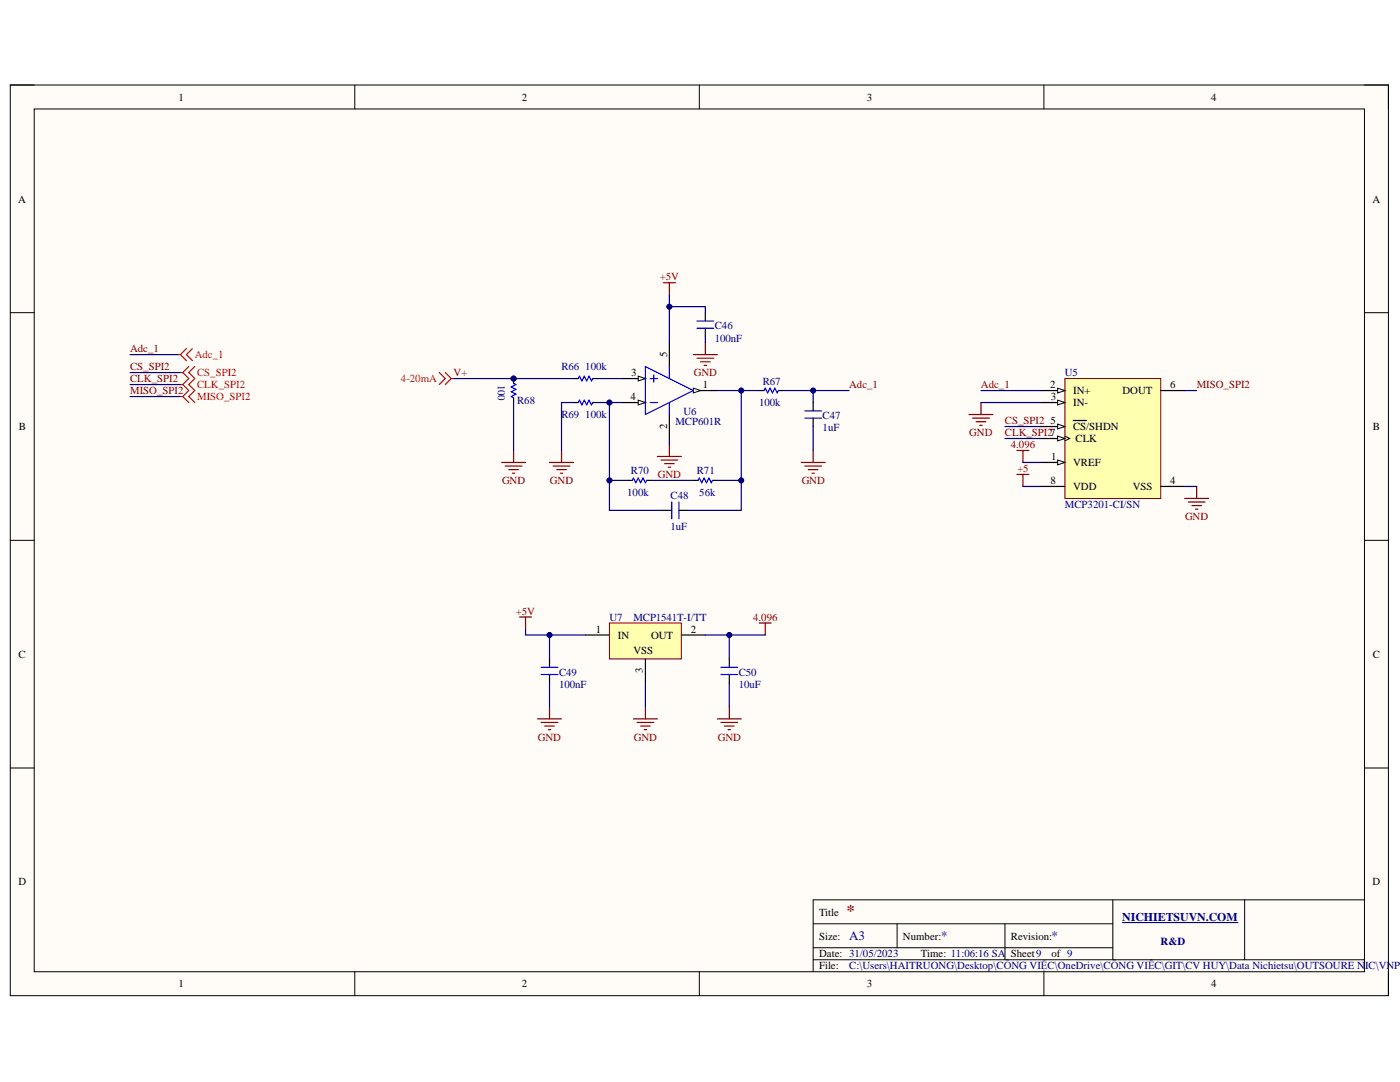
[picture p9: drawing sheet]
<svg xmlns="http://www.w3.org/2000/svg" width="279mm" height="216mm" viewBox="0 0 279 216" stroke-linecap="round" stroke-linejoin="round" font-family="sans-serif">
<defs><g id="words">
<text font-size="3.3" fill="#800000" x="169" y="182.7">*</text>
<g font-size="2.6" fill="#000080">
<text x="169.5" y="187.6">A3</text>
<text x="187.9" y="187.6">*</text>
<text x="209.9" y="187.6">*</text>
</g>
<text font-size="2.4" fill="#000080" x="224" y="183.8">NICHIETSUVN.COM</text>
<g font-size="2.2">
<text x="35.6" y="20.1">1</text>
<text x="104.2" y="20.1">2</text>
<text x="173" y="20.1">3</text>
<text x="241.7" y="20.1">4</text>
<text x="3.6" y="40.4">A</text>
<text x="273.9" y="40.4">A</text>
<text x="133.1" y="71.2" transform="rotate(-90 133.1 71.2)">5</text>
<text x="126" y="75.1">3</text>
<text x="140.3" y="77.5">1</text>
<text x="209.6" y="77.5">2</text>
<text x="233.5" y="77.5">6</text>
<text x="125.9" y="79.9">4</text>
<text x="209.7" y="79.9">3</text>
<text x="214.2" y="78.7">IN+</text>
<text x="214.2" y="81.1">IN-</text>
<text x="224" y="78.7">DOUT</text>
<text x="3.8" y="85.8">B</text>
<text x="133.1" y="85.6" transform="rotate(-90 133.1 85.6)">2</text>
<text x="209.6" y="84.6">5</text>
<text x="214.2" y="85.8">CS/SHDN</text>
<text x="214.6" y="88.2">CLK</text>
<text x="274" y="85.8">B</text>
<text x="209.8" y="91.8">1</text>
<text x="214.2" y="93">VREF</text>
<text x="209.6" y="96.6">8</text>
<text x="214.2" y="97.8">VDD</text>
<text x="226.1" y="97.8">VSS</text>
<text x="233.5" y="96.6">4</text>
<text x="3.7" y="131.3">C</text>
<text x="118.9" y="126.2">1</text>
<text x="123.3" y="127.4">IN</text>
<text x="126.4" y="130.6">VSS</text>
<text x="129.9" y="127.4">OUT</text>
<text x="137.9" y="126.2">2</text>
<text x="274" y="131.3">C</text>
<text x="128.3" y="134.3" transform="rotate(-90 128.3 134.3)">3</text>
<text x="3.7" y="176.7">D</text>
<text x="273.9" y="176.7">D</text>
<text x="163.5" y="182.7">Title</text>
<text x="163.5" y="187.5">Size:</text>
<text x="163.5" y="191">Date: 31/05/2023</text>
<text x="180.2" y="187.5">Number:</text>
<text x="183.8" y="191">Time: 11:06:16 SA</text>
<text x="201.7" y="187.5">Revision:</text>
<text x="201.7" y="191">Sheet9</text>
<text x="209.9" y="191">of 9</text>
<text x="35.6" y="197">1</text>
<text x="104.2" y="197">2</text>
<text x="163.5" y="193.4">File:</text>
<text x="173" y="197">3</text>
<text x="241.7" y="197">4</text>
</g>
<g font-size="2.2" fill="#800000">
<text x="131.7" y="55.9">+5V</text>
<text x="26" y="70.3">Adc_1</text>
<text x="26" y="73.9">CS_SPI2</text>
<text x="26" y="76.3">CLK_SPI2</text>
<text x="90.5" y="75.1">V+</text>
<text x="138.5" y="75.1">GND</text>
<text x="169.5" y="77.5">Adc_1</text>
<text x="195.8" y="77.5">Adc_1</text>
<text x="238.8" y="77.5">MISO_SPI2</text>
<text x="26" y="78.7">MISO_SPI2</text>
<text x="193.4" y="87">GND</text>
<text x="200.5" y="84.6">CS_SPI2</text>
<text x="200.5" y="87">CLK_SPI27</text>
<text x="201.7" y="89.4">4.096</text>
<text x="131.3" y="95.4">GND</text>
<text x="203" y="94.2">+5</text>
<text x="100.2" y="96.6">GND</text>
<text x="109.7" y="96.6">GND</text>
<text x="160" y="96.6">GND</text>
<text x="236.5" y="103.8">GND</text>
<text x="102.9" y="122.7">+5V</text>
<text x="150.3" y="123.8">4.096</text>
<text x="107.3" y="147.8">GND</text>
<text x="126.5" y="147.8">GND</text>
<text x="143.2" y="147.8">GND</text>
</g>
<g font-size="2.2" fill="#000080">
<text x="142.7" y="65.7">C46</text>
<text x="142.7" y="68.2">100nF</text>
<text x="99.4" y="76.7" transform="rotate(90 99.4 76.7)">100</text>
<text x="112" y="73.9">R66</text>
<text x="116.8" y="73.9">100k</text>
<text x="152.2" y="76.7">R67</text>
<text x="212.5" y="75.1">U5</text>
<text x="103.2" y="80.6">R68</text>
<text x="112" y="83.5">R69</text>
<text x="116.8" y="83.5">100k</text>
<text x="136.4" y="82.7">U6</text>
<text x="151.5" y="81.1">100k</text>
<text x="164.2" y="83.7">C47</text>
<text x="134.8" y="84.9">MCP601R</text>
<text x="164.2" y="86.1">1uF</text>
<text x="125.9" y="94.7">R70</text>
<text x="139.1" y="94.7">R71</text>
<text x="125.2" y="99">100k</text>
<text x="133.8" y="99.5">C48</text>
<text x="139.6" y="99">56k</text>
<text x="212.5" y="101.4">MCP3201-CI/SN</text>
<text x="133.8" y="105.7">1uF</text>
<text x="121.6" y="123.8">U7</text>
<text x="126.4" y="123.8">MCP1541T-I/TT</text>
<text x="111.6" y="134.8">C49</text>
<text x="111.6" y="137.2">100nF</text>
<text x="147.4" y="134.8">C50</text>
<text x="147.4" y="137.2">10uF</text>
<text x="231.6" y="188.7">R&amp;D</text>
<text x="169.5" y="193.4">C:\Users\HAITRUONG\Desktop\CÔNG VIỆC\OneDrive\CÔNG VIÊC\GIT\CV HUY\Data Nichietsu\OUTSOURE NIC\VNPT</text>
</g>
<g font-size="2.2" fill="#f00">
<text x="38.9" y="71.5">Adc_1</text>
<text x="39.3" y="75.1">CS_SPI2</text>
<text x="39.3" y="77.5">CLK_SPI2</text>
<text x="80" y="76.3">4-20mA</text>
<text x="39.3" y="79.9">MISO_SPI2</text>
</g>
</g></defs>
<path d="M2.1 17h275v181.7h-275z" fill-rule="evenodd" fill="#fffcf8"/>
<path d="M2.1 17h275v181.7h-275z" fill="none" stroke="#000" stroke-width=".2"/>
<path d="M6.8 21.7h265.5v172.2h-265.5z" fill-rule="evenodd" fill="#fffcf8"/>
<g fill="none" stroke="#000" stroke-width=".2">
<path d="M2 17h4.8M70.8 17v4.7M139.6 17v4.7M208.3 17v4.7M272.3 17h4.8v4.7M6.8 21.7h265.5v172.2h-265.5zM2 62.4h4.8M272.3 62.4h4.8M2 107.8h4.8M272.3 107.8h4.8M2 153.2h4.8M272.3 153.2h4.8"/>
<path d="M222.1 179.6v11.9M248.4 179.6v11.9M272.3 179.6h-110v14.3M70.8 193.9v4.8M139.6 193.9v4.8M162.3 184.3h59.8M162.3 191.5h110M162.3 189.1h59.8M179 184.3v4.8M200.6 184.3v7.2M208.3 193.9v4.8M277.1 193.9v4.8"/>
</g>
<path d="M224 184.1h23" fill="none" stroke="#000080" stroke-width=".21"/>
<path d="M124 75.5h4.8M133.6 82.7v4.8" fill="none" stroke="#000" stroke-width=".24"/>
<path d="M127.4 75.1l1.4 .4-1.4 .5z" fill="#f8fcff"/>
<path d="M127.4 75.1l1.4 .4-1.4 .5z" fill="none" stroke="#000" stroke-width=".2"/>
<path d="M124 80.3h4.8" fill="none" stroke="#000" stroke-width=".24"/>
<path d="M127.4 79.8l1.4 .5-1.4 .5z" fill="#f8fcff"/>
<path d="M127.4 79.8l1.4 .5-1.4 .5z" fill="none" stroke="#000" stroke-width=".2"/>
<path d="M133.6 68.4v4.7M138.4 77.9h4.8" fill="none" stroke="#000" stroke-width=".24"/>
<path d="M138.4 77.5l1.4 .4-1.4 .5z" fill="#f8fcff"/>
<path d="M138.4 77.5l1.4 .4-1.4 .5z" fill="none" stroke="#000" stroke-width=".2"/>
<path d="M115.4 75.5l.2-.4 .5 .9 .5-.9 .5 .9 .5-.9 .4 .9 .3-.5M128.8 73.1l9.6 4.8-9.6 4.8zM129.8 75.5h1.4M130.5 74.8v1.5M133.6 73.1v2.4M115.4 80.3l.2-.5 .5 1 .5-1 .5 1 .5-1 .4 1 .3-.5M129.8 80.3h1.4M133.6 80.3v2.4" fill="none" stroke="#00f" stroke-width=".24"/>
<path d="M114.5 75.5h.9M118.3 75.5h.9M114.5 80.3h.9M118.3 80.3h.9" fill="none" stroke="#000" stroke-width=".24"/>
<circle cx="102.5" cy="75.5" r=".48" fill="#000080"/>
<circle cx="102.5" cy="75.5" r=".48" fill="none" stroke="#000080" stroke-width=".2"/>
<path d="M102.5 75.5v1M102.5 79.4v.9" fill="none" stroke="#000" stroke-width=".24"/>
<circle cx="102.5" cy="75.5" r=".48" fill="#000080"/>
<circle cx="102.5" cy="75.5" r=".48" fill="none" stroke="#000080" stroke-width=".2"/>
<path d="M102.5 76.5l.5 .2-1 .5 1 .5-1 .5 1 .4-1 .5 .5 .3M139.1 65.5h3.3M139.1 64.1h3.3M152.5 77.9l.2-.4 .5 .9 .5-.9 .5 .9 .4-.9 .5 .9 .2-.5M126.2 95.9l.2-.5 .5 .9 .5-.9 .4 .9 .5-.9 .5 .9 .2-.4M139.3 95.9l.3-.5 .4 .9 .5-.9 .5 .9 .5-.9 .5 .9 .2-.4M160.6 82h3.4M160.6 83.4h3.4M134.1 100.2v3.3M135.5 100.2v3.3" fill="none" stroke="#00f" stroke-width=".24"/>
<g fill="none" stroke="#800000" stroke-width=".24">
<path d="M138.4 70.8h4.8M139.1 71.5h3.3M139.8 72.2h1.9M140.5 72.9h.5M140.8 68.4v2.4M100.1 92.3h4.8M100.8 93h3.4M101.5 93.7h2M102.3 94.4h.4M102.5 89.9v2.4M109.7 92.3h4.8M110.4 93h3.3"/>
<path d="M111.1 93.7h1.9M111.8 94.4h.5M112.1 89.9v2.4M131.2 91.1h4.8M131.9 91.8h3.4M132.6 92.5h1.9M133.3 93.2h.5M133.6 88.7v2.4M159.9 92.3h4.8M160.6 93h3.4M161.3 93.7h1.9M162 94.4h.5"/>
<path d="M162.3 89.9v2.4"/>
</g>
<path d="M140.8 62.4v1.7M140.8 65.5v1.7M151.5 77.9h1M155.3 77.9h1M125.2 95.9h1M129 95.9h1M138.4 95.9h.9M142.2 95.9h1M162.3 80.3v1.7M162.3 83.4v1.7M132.4 101.8h1.7M135.5 101.8h1.7" fill="none" stroke="#000" stroke-width=".24"/>
<path d="M121.6 124.3h14.4v7.2h-14.4z" fill-rule="evenodd" fill="#ffffb0"/>
<path d="M121.6 124.3h14.4v7.2h-14.4z" fill="none" stroke="#800000" stroke-width=".2"/>
<path d="M109.7 131.5v1.7M109.7 134.6v1.7M116.8 126.7h4.8M128.8 131.5v4.8M136 126.7h4.8M145.5 131.5v1.7M145.5 134.6v1.7" fill="none" stroke="#000" stroke-width=".24"/>
<g fill="none" stroke="#800000" stroke-width=".24">
<path d="M151.5 124.3h2.4M152.7 124.3v2.4M107.3 143.4h4.8M108 144.2h3.3M108.7 144.9h1.9M109.4 145.6h.5M109.7 141.1v2.3M126.4 143.4h4.8M127.1 144.2h3.4M127.8 144.9h2M128.6 145.6h.4M128.8 141.1v2.3"/>
<path d="M143.2 143.4h4.7M143.9 144.2h3.3M144.6 144.9h1.9M145.3 145.6h.5M145.5 141.1v2.3"/>
</g>
<path d="M108 133.2h3.3M108 134.6h3.3M143.9 133.2h3.3M143.9 134.6h3.3" fill="none" stroke="#00f" stroke-width=".24"/>
<path d="M212.5 75.5h19.1v24h-19.1z" fill-rule="evenodd" fill="#ffffb0"/>
<path d="M212.5 75.5h19.1v24h-19.1z" fill="none" stroke="#800000" stroke-width=".2"/>
<path d="M207.7 92.3h4.8" fill="none" stroke="#000" stroke-width=".24"/>
<path d="M211.1 91.8l1.4 .5-1.4 .5z" fill="#f8fcff"/>
<path d="M211.1 91.8l1.4 .5-1.4 .5z" fill="none" stroke="#000" stroke-width=".2"/>
<path d="M207.7 77.9h4.8" fill="none" stroke="#000" stroke-width=".24"/>
<path d="M211.1 77.5l1.4 .4-1.4 .5z" fill="#f8fcff"/>
<path d="M211.1 77.5l1.4 .4-1.4 .5z" fill="none" stroke="#000" stroke-width=".2"/>
<path d="M207.7 80.3h4.8" fill="none" stroke="#000" stroke-width=".24"/>
<path d="M211.1 79.8l1.4 .5-1.4 .5z" fill="#f8fcff"/>
<path d="M211.1 79.8l1.4 .5-1.4 .5z" fill="none" stroke="#000" stroke-width=".2"/>
<path d="M207.7 85.1h4.8M231.6 97.1h4.8" fill="none" stroke="#000" stroke-width=".24"/>
<path d="M211.1 84.6l1.4 .5-1.4 .5z" fill="#f8fcff"/>
<path d="M211.1 84.6l1.4 .5-1.4 .5z" fill="none" stroke="#000" stroke-width=".2"/>
<path d="M231.6 77.9h4.8M207.7 87.5h4.8M214.2 83.9h2.6" fill="none" stroke="#000" stroke-width=".24"/>
<path d="M211.1 87l1.4 .5-1.4 .5z" fill="#f8fcff"/>
<path d="M211.1 87l1.4 .5-1.4 .5zM212.5 87l1 .5-1 .5" fill="none" stroke="#000" stroke-width=".2"/>
<path d="M207.7 97.1h4.8" fill="none" stroke="#000" stroke-width=".24"/>
<g fill="none" stroke="#800000" stroke-width=".24">
<path d="M132.4 56.4h2.4M133.6 56.4v2.4M193.4 82.7h4.8M194.1 83.4h3.4M194.8 84.1h1.9M195.5 84.9h.5M195.8 80.3v2.4M202.9 89.9h2.4M202.9 94.7h2.4M204.1 89.9v2.4M204.1 94.7v2.4M236.4 99.5h4.8"/>
<path d="M238.8 97.1v2.4M237.2 100.2h3.3M237.9 100.9h1.9M238.6 101.6h.5M103.7 123.1h2.4M104.9 123.1v2.4"/>
</g>
<g fill="none" stroke="#f00" stroke-width=".24">
<path d="M35.5 70.8h.5M36 70.8l1.2 1.2M36 74.3h.5M36 76.7h.5M36 79.1h.5M36.5 74.3l1.2 1.2-1.2 1.2M36.5 76.7l1.2 1.2-1.2 1.2M36.5 79.1l1.2 1.2M37.2 69.6l-1.2 1.2M37.7 73.1l-1.2 1.2M38.4 69.6l-1.2 1.2 1.2 1.2M38.9 73.1l-1.2 1.2 1.2 1.2-1.2 1.2 1.2 1.2-1.2 1.2 1.2 1.2"/>
<path d="M87.7 74.3l1.2 1.2-1.2 1.2M88.9 74.3l1.2 1.2M90.1 75.5l-1.2 1.2M90.1 75.5h.4"/>
</g>
<path d="M90.5 75.5h24" fill="none" stroke="#000080" stroke-width=".24"/>
<circle cx="102.5" cy="75.5" r=".48" fill="#000080"/>
<circle cx="102.5" cy="75.5" r=".48" fill="none" stroke="#000080" stroke-width=".2"/>
<path d="M102.5 80.3v9.6M114.5 80.3h-2.4v9.6M119.2 80.3h4.8M130 95.9h8.4M133.6 87.5v1.2" fill="none" stroke="#000080" stroke-width=".24"/>
<circle cx="121.6" cy="80.3" r=".48" fill="#000080"/>
<circle cx="121.6" cy="80.3" r=".48" fill="none" stroke="#000080" stroke-width=".2"/>
<path d="M147.9 77.9h3.6" fill="none" stroke="#000080" stroke-width=".24"/>
<circle cx="147.9" cy="77.9" r=".48" fill="#000080"/>
<circle cx="147.9" cy="77.9" r=".48" fill="none" stroke="#000080" stroke-width=".2"/>
<path d="M156.3 77.9h6v2.4" fill="none" stroke="#000080" stroke-width=".24"/>
<circle cx="162.3" cy="77.9" r=".48" fill="#000080"/>
<circle cx="162.3" cy="77.9" r=".48" fill="none" stroke="#000080" stroke-width=".2"/>
<path d="M162.3 77.9h7.2M162.3 85.1v4.8" fill="none" stroke="#000080" stroke-width=".24"/>
<circle cx="162.3" cy="77.9" r=".48" fill="#000080"/>
<circle cx="162.3" cy="77.9" r=".48" fill="none" stroke="#000080" stroke-width=".2"/>
<path d="M133.6 58.8v9.6" fill="none" stroke="#000080" stroke-width=".24"/>
<circle cx="133.6" cy="61.2" r=".48" fill="#000080"/>
<circle cx="133.6" cy="61.2" r=".48" fill="none" stroke="#000080" stroke-width=".2"/>
<path d="M133.6 61.2h7.2v1.2M140.8 67.2v1.2" fill="none" stroke="#000080" stroke-width=".24"/>
<circle cx="133.6" cy="61.2" r=".48" fill="#000080"/>
<circle cx="133.6" cy="61.2" r=".48" fill="none" stroke="#000080" stroke-width=".2"/>
<path d="M121.6 95.9h3.6" fill="none" stroke="#000080" stroke-width=".24"/>
<circle cx="121.6" cy="95.9" r=".48" fill="#000080"/>
<circle cx="121.6" cy="95.9" r=".48" fill="none" stroke="#000080" stroke-width=".2"/>
<path d="M121.6 80.3v21.5h10.8" fill="none" stroke="#000080" stroke-width=".24"/>
<circle cx="121.6" cy="95.9" r=".48" fill="#000080"/>
<circle cx="121.6" cy="95.9" r=".48" fill="none" stroke="#000080" stroke-width=".2"/>
<circle cx="121.6" cy="80.3" r=".48" fill="#000080"/>
<circle cx="121.6" cy="80.3" r=".48" fill="none" stroke="#000080" stroke-width=".2"/>
<path d="M143.2 95.9h4.7" fill="none" stroke="#000080" stroke-width=".24"/>
<circle cx="147.9" cy="95.9" r=".48" fill="#000080"/>
<circle cx="147.9" cy="95.9" r=".48" fill="none" stroke="#000080" stroke-width=".2"/>
<path d="M143.2 77.9h4.7v23.9h-10.7" fill="none" stroke="#000080" stroke-width=".24"/>
<circle cx="147.9" cy="95.9" r=".48" fill="#000080"/>
<circle cx="147.9" cy="95.9" r=".48" fill="none" stroke="#000080" stroke-width=".2"/>
<circle cx="147.9" cy="77.9" r=".48" fill="#000080"/>
<circle cx="147.9" cy="77.9" r=".48" fill="none" stroke="#000080" stroke-width=".2"/>
<path d="M109.7 126.7v4.8M128.8 136.3v4.8" fill="none" stroke="#000080" stroke-width=".24"/>
<circle cx="109.7" cy="126.7" r=".48" fill="#000080"/>
<circle cx="109.7" cy="126.7" r=".48" fill="none" stroke="#000080" stroke-width=".2"/>
<path d="M109.7 136.3v4.8M145.5 126.7v4.8" fill="none" stroke="#000080" stroke-width=".24"/>
<circle cx="145.5" cy="126.7" r=".48" fill="#000080"/>
<circle cx="145.5" cy="126.7" r=".48" fill="none" stroke="#000080" stroke-width=".2"/>
<g fill="none" stroke="#000080" stroke-width=".24">
<path d="M26 74.3h10M26 76.7h10M26 79.1h10M26 70.8h9.5M119.2 75.5h4.8M195.8 77.9h11.9M236.4 77.9h2.4M195.8 80.3h11.9M200.6 85.1h7.1M200.6 87.5h7.1M204.1 97.1h3.6M204.1 92.3h3.6"/>
<path d="M236.4 97.1h2.4M104.9 125.5v1.2h11.9M145.5 136.3v4.8"/>
</g>
<circle cx="109.7" cy="126.7" r=".48" fill="#000080"/>
<circle cx="109.7" cy="126.7" r=".48" fill="none" stroke="#000080" stroke-width=".2"/>
<path d="M140.8 126.7h11.9" fill="none" stroke="#000080" stroke-width=".24"/>
<circle cx="145.5" cy="126.7" r=".48" fill="#000080"/>
<circle cx="145.5" cy="126.7" r=".48" fill="none" stroke="#000080" stroke-width=".2"/>
<use href="#words"/>
</svg>
